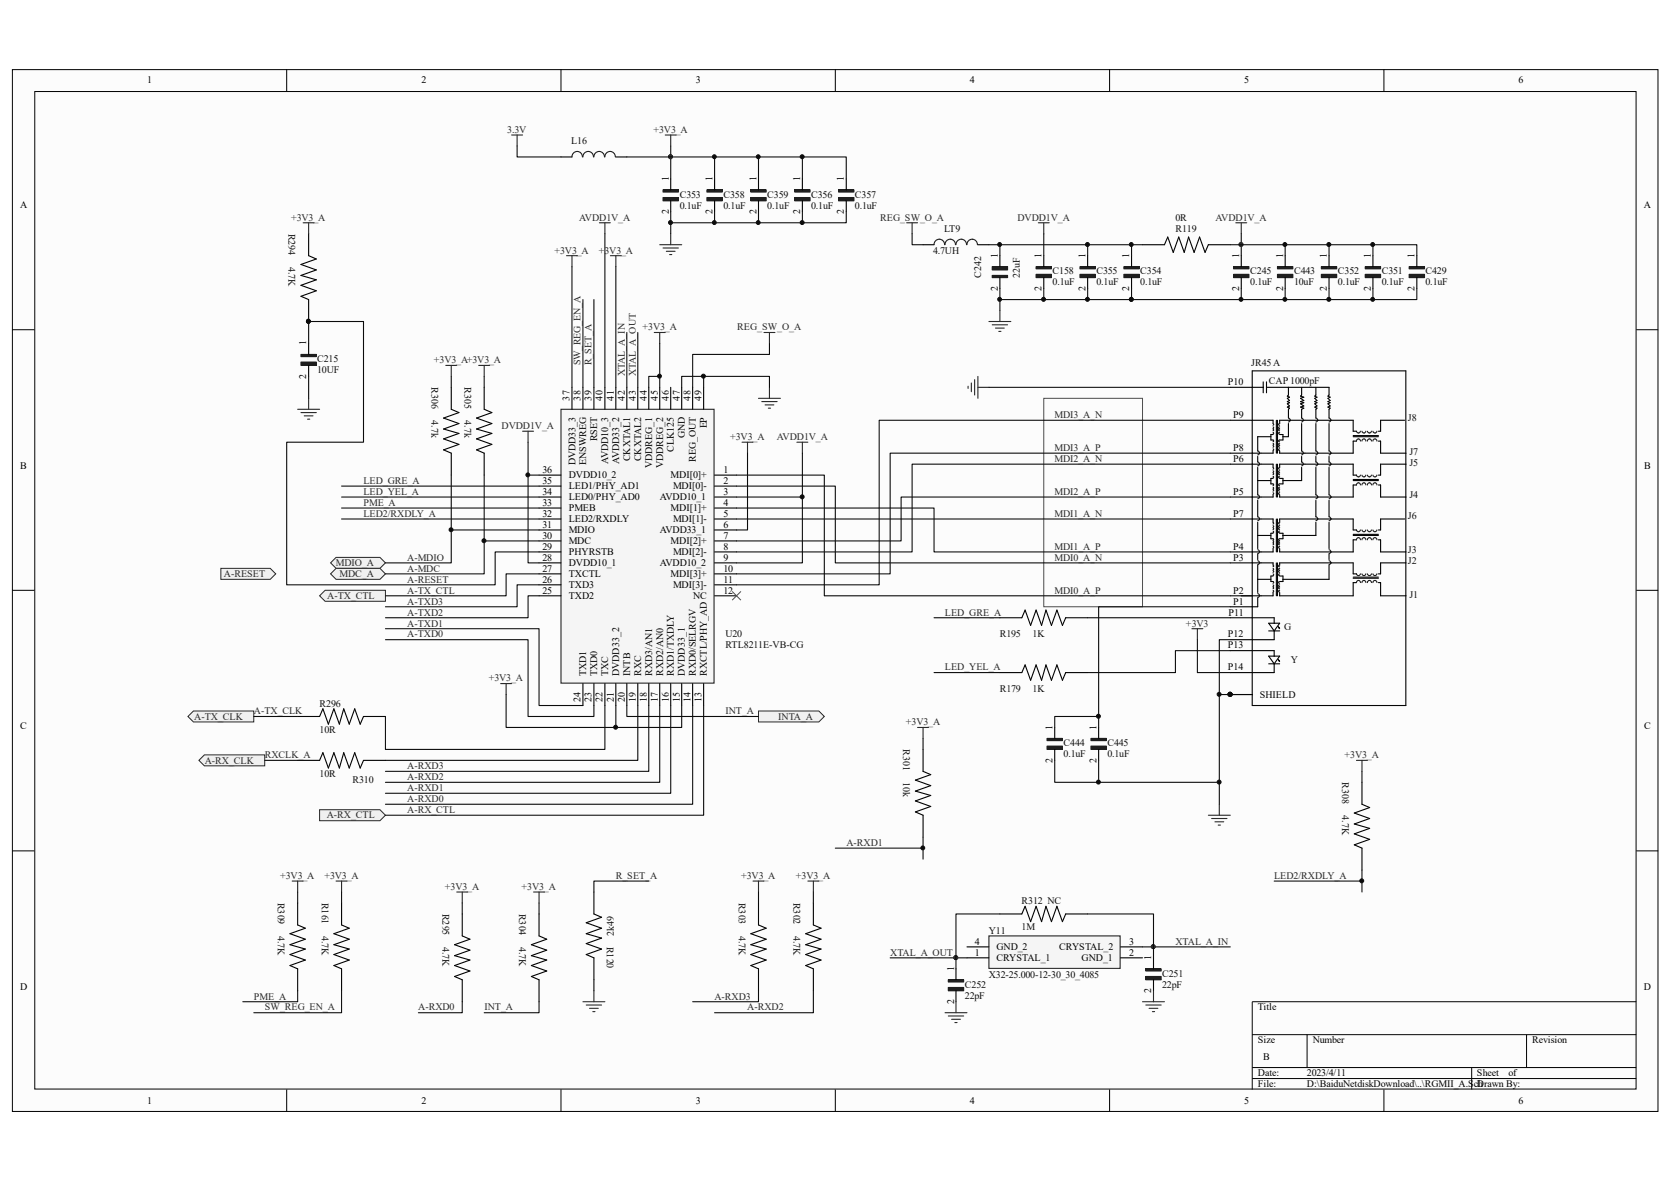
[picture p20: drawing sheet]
<svg xmlns="http://www.w3.org/2000/svg" width="297mm" height="210mm" viewBox="0 0 297 210" stroke-linecap="round" stroke-linejoin="round" font-family="sans-serif">
<defs><g id="words">
<g font-size="1.8">
<text x="26.2" y="14.8">1</text>
<text x="74.9" y="14.8">2</text>
<text x="123.7" y="14.8">3</text>
<text x="172.4" y="14.8">4</text>
<text x="221.1" y="14.8">5</text>
<text x="269.9" y="14.8">6</text>
<text x="118.9" y="32.2" transform="rotate(-90 118.9 32.2)">1</text>
<text x="126.7" y="32.2" transform="rotate(-90 126.7 32.2)">1</text>
<text x="134.5" y="32.2" transform="rotate(-90 134.5 32.2)">1</text>
<text x="142.2" y="32.2" transform="rotate(-90 142.2 32.2)">1</text>
<text x="150" y="32.2" transform="rotate(-90 150 32.2)">1</text>
<text x="3.6" y="37">A</text>
<text x="118.9" y="38.1" transform="rotate(-90 118.9 38.1)">2</text>
<text x="126.7" y="38.1" transform="rotate(-90 126.7 38.1)">2</text>
<text x="134.5" y="38.1" transform="rotate(-90 134.5 38.1)">2</text>
<text x="142.2" y="38.1" transform="rotate(-90 142.2 38.1)">2</text>
<text x="150" y="38.1" transform="rotate(-90 150 38.1)">2</text>
<text x="292.2" y="37">A</text>
<text x="177.4" y="45.8" transform="rotate(-90 177.4 45.8)">1</text>
<text x="185.2" y="45.8" transform="rotate(-90 185.2 45.8)">1</text>
<text x="193" y="45.8" transform="rotate(-90 193 45.8)">1</text>
<text x="200.7" y="45.8" transform="rotate(-90 200.7 45.8)">1</text>
<text x="220.3" y="45.8" transform="rotate(-90 220.3 45.8)">1</text>
<text x="228.1" y="45.8" transform="rotate(-90 228.1 45.8)">1</text>
<text x="235.9" y="45.8" transform="rotate(-90 235.9 45.8)">1</text>
<text x="243.7" y="45.8" transform="rotate(-90 243.7 45.8)">1</text>
<text x="251.5" y="45.8" transform="rotate(-90 251.5 45.8)">1</text>
<text x="177.4" y="51.7" transform="rotate(-90 177.4 51.7)">2</text>
<text x="185.2" y="51.7" transform="rotate(-90 185.2 51.7)">2</text>
<text x="193" y="51.7" transform="rotate(-90 193 51.7)">2</text>
<text x="200.7" y="51.7" transform="rotate(-90 200.7 51.7)">2</text>
<text x="220.3" y="51.7" transform="rotate(-90 220.3 51.7)">2</text>
<text x="228.1" y="51.7" transform="rotate(-90 228.1 51.7)">2</text>
<text x="235.9" y="51.7" transform="rotate(-90 235.9 51.7)">2</text>
<text x="243.7" y="51.7" transform="rotate(-90 243.7 51.7)">2</text>
<text x="251.5" y="51.7" transform="rotate(-90 251.5 51.7)">2</text>
<text x="54.4" y="61.4" transform="rotate(-90 54.4 61.4)">1</text>
<text x="54.4" y="67.4" transform="rotate(-90 54.4 67.4)">2</text>
<text x="101.3" y="71.2" transform="rotate(-90 101.3 71.2)">37</text>
<text x="103.2" y="71.2" transform="rotate(-90 103.2 71.2)">38</text>
<text x="105.2" y="71.2" transform="rotate(-90 105.2 71.2)">39</text>
<text x="107.1" y="71.2" transform="rotate(-90 107.1 71.2)">40</text>
<text x="109.1" y="71.2" transform="rotate(-90 109.1 71.2)">41</text>
<text x="111.1" y="71.2" transform="rotate(-90 111.1 71.2)">42</text>
<text x="113" y="71.2" transform="rotate(-90 113 71.2)">43</text>
<text x="115" y="71.2" transform="rotate(-90 115 71.2)">44</text>
<text x="116.9" y="71.2" transform="rotate(-90 116.9 71.2)">45</text>
<text x="118.9" y="71.2" transform="rotate(-90 118.9 71.2)">46</text>
<text x="120.8" y="71.2" transform="rotate(-90 120.8 71.2)">47</text>
<text x="122.8" y="71.2" transform="rotate(-90 122.8 71.2)">48</text>
<text x="124.7" y="71.2" transform="rotate(-90 124.7 71.2)">49</text>
<text x="218.3" y="68.4">P10</text>
<text x="121.8" y="77.9" transform="rotate(-90 121.8 77.9)">GND</text>
<text x="125.6" y="76.1" transform="rotate(-90 125.6 76.1)">EP</text>
<text x="219.2" y="74.4">P9</text>
<text x="3.6" y="83.3">B</text>
<text x="102.3" y="82.7" transform="rotate(-90 102.3 82.7)">DVDD33_3</text>
<text x="104.2" y="82.6" transform="rotate(-90 104.2 82.6)">ENSWREG</text>
<text x="106.2" y="78.4" transform="rotate(-90 106.2 78.4)">RSET</text>
<text x="108.1" y="82.5" transform="rotate(-90 108.1 82.5)">AVDD10_3</text>
<text x="110.1" y="82.5" transform="rotate(-90 110.1 82.5)">AVDD33_2</text>
<text x="112" y="82" transform="rotate(-90 112 82)">CKXTAL1</text>
<text x="114" y="82" transform="rotate(-90 114 82)">CKXTAL2</text>
<text x="115.9" y="83.2" transform="rotate(-90 115.9 83.2)">VDDREG_1</text>
<text x="117.9" y="83.2" transform="rotate(-90 117.9 83.2)">VDDREG_2</text>
<text x="119.8" y="80.3" transform="rotate(-90 119.8 80.3)">CLK125</text>
<text x="123.7" y="82.1" transform="rotate(-90 123.7 82.1)">REG_OUT</text>
<text x="219.2" y="82.1">P6</text>
<text x="219.2" y="80.2">P8</text>
<text x="292.3" y="83.3">B</text>
<text x="96.4" y="84.1">36</text>
<text x="96.4" y="86">35</text>
<text x="96.4" y="88">34</text>
<text x="96.4" y="89.9">33</text>
<text x="101.1" y="85">DVDD10_2</text>
<text x="101.1" y="87">LED1/PHY_AD1</text>
<text x="101.1" y="88.9">LED0/PHY_AD0</text>
<text x="117.3" y="88.9">AVDD10_1</text>
<text x="119.2" y="85">MDI[0]+</text>
<text x="119.6" y="87">MDI[0]-</text>
<text x="128.6" y="84.1">1</text>
<text x="128.6" y="86">2</text>
<text x="128.6" y="88">3</text>
<text x="128.6" y="89.9">4</text>
<text x="219.2" y="88">P5</text>
<text x="96.4" y="91.9">32</text>
<text x="96.4" y="93.8">31</text>
<text x="96.4" y="95.8">30</text>
<text x="101.1" y="90.9">PMEB</text>
<text x="101.1" y="92.8">LED2/RXDLY</text>
<text x="101.1" y="94.8">MDIO</text>
<text x="117.3" y="94.8">AVDD33_1</text>
<text x="119.2" y="90.9">MDI[1]+</text>
<text x="119.6" y="92.8">MDI[1]-</text>
<text x="128.6" y="91.9">5</text>
<text x="128.6" y="93.8">6</text>
<text x="128.6" y="95.8">7</text>
<text x="219.2" y="91.9">P7</text>
<text x="96.4" y="97.7">29</text>
<text x="96.4" y="99.7">28</text>
<text x="96.4" y="101.6">27</text>
<text x="101.1" y="96.7">MDC</text>
<text x="101.1" y="98.7">PHYRSTB</text>
<text x="101.1" y="100.6">DVDD10_1</text>
<text x="117.3" y="100.6">AVDD10_2</text>
<text x="119.2" y="96.7">MDI[2]+</text>
<text x="119.6" y="98.7">MDI[2]-</text>
<text x="128.6" y="97.7">8</text>
<text x="128.6" y="99.7">9</text>
<text x="128.6" y="101.6">10</text>
<text x="219.2" y="99.7">P3</text>
<text x="219.2" y="97.7">P4</text>
<text x="96.4" y="103.6">26</text>
<text x="96.4" y="105.5">25</text>
<text x="101.1" y="102.5">TXCTL</text>
<text x="101.1" y="104.6">TXD3</text>
<text x="101.1" y="106.5">TXD2</text>
<text x="119.2" y="102.5">MDI[3]+</text>
<text x="119.6" y="104.6">MDI[3]-</text>
<text x="123.2" y="106.5">NC</text>
<text x="128.6" y="103.6">11</text>
<text x="128.6" y="105.5">12</text>
<text x="219.2" y="107.5">P1</text>
<text x="219.2" y="105.5">P2</text>
<text x="218.3" y="113.3">P12</text>
<text x="218.4" y="109.4">P11</text>
<text x="218.3" y="119.1">P14</text>
<text x="218.3" y="115.2">P13</text>
<text x="103.2" y="124.8" transform="rotate(-90 103.2 124.8)">24</text>
<text x="104.2" y="120.2" transform="rotate(-90 104.2 120.2)">TXD1</text>
<text x="105.2" y="124.8" transform="rotate(-90 105.2 124.8)">23</text>
<text x="106.2" y="120.2" transform="rotate(-90 106.2 120.2)">TXD0</text>
<text x="107.1" y="124.8" transform="rotate(-90 107.1 124.8)">22</text>
<text x="108.1" y="120.2" transform="rotate(-90 108.1 120.2)">TXC</text>
<text x="109.1" y="124.8" transform="rotate(-90 109.1 124.8)">21</text>
<text x="110.1" y="120.2" transform="rotate(-90 110.1 120.2)">DVDD33_2</text>
<text x="111.1" y="124.8" transform="rotate(-90 111.1 124.8)">20</text>
<text x="112" y="120.2" transform="rotate(-90 112 120.2)">INTB</text>
<text x="113" y="124.8" transform="rotate(-90 113 124.8)">19</text>
<text x="114" y="120.2" transform="rotate(-90 114 120.2)">RXC</text>
<text x="115" y="124.8" transform="rotate(-90 115 124.8)">18</text>
<text x="115.9" y="120.2" transform="rotate(-90 115.9 120.2)">RXD3/AN1</text>
<text x="116.9" y="124.8" transform="rotate(-90 116.9 124.8)">17</text>
<text x="117.9" y="120.2" transform="rotate(-90 117.9 120.2)">RXD2/AN0</text>
<text x="118.9" y="124.8" transform="rotate(-90 118.9 124.8)">16</text>
<text x="119.8" y="120.2" transform="rotate(-90 119.8 120.2)">RXD1/TXDLY</text>
<text x="120.8" y="124.8" transform="rotate(-90 120.8 124.8)">15</text>
<text x="121.8" y="120.2" transform="rotate(-90 121.8 120.2)">DVDD33_1</text>
<text x="122.8" y="124.8" transform="rotate(-90 122.8 124.8)">14</text>
<text x="123.7" y="120.2" transform="rotate(-90 123.7 120.2)">RXD0/SELRGV</text>
<text x="124.7" y="124.8" transform="rotate(-90 124.7 124.8)">13</text>
<text x="125.6" y="120.2" transform="rotate(-90 125.6 120.2)">RXCTL/PHY_AD</text>
<text x="223.9" y="124.1">SHIELD</text>
<text x="3.6" y="129.6">C</text>
<text x="187.1" y="129.7" transform="rotate(-90 187.1 129.7)">1</text>
<text x="194.9" y="129.7" transform="rotate(-90 194.9 129.7)">1</text>
<text x="292.3" y="129.6">C</text>
<text x="187.1" y="135.7" transform="rotate(-90 187.1 135.7)">2</text>
<text x="194.9" y="135.7" transform="rotate(-90 194.9 135.7)">2</text>
<text x="173.3" y="167.9">4</text>
<text x="200.7" y="167.9">3</text>
<text x="169.6" y="172.6" transform="rotate(-90 169.6 172.6)">1</text>
<text x="173.3" y="169.9">1</text>
<text x="177.1" y="170.9">CRYSTAL_1</text>
<text x="177.1" y="168.9">GND_2</text>
<text x="188.3" y="168.9">CRYSTAL_2</text>
<text x="192.3" y="170.9">GND_1</text>
<text x="200.7" y="169.9">2</text>
<text x="204.6" y="170.6" transform="rotate(-90 204.6 170.6)">1</text>
<text x="3.6" y="176">D</text>
<text x="169.6" y="178.5" transform="rotate(-90 169.6 178.5)">2</text>
<text x="204.6" y="176.5" transform="rotate(-90 204.6 176.5)">2</text>
<text x="223.6" y="179.6">Title</text>
<text x="292.2" y="176">D</text>
<text x="223.6" y="185.4">Size</text>
<text x="233.3" y="185.4">Number</text>
<text x="272.4" y="185.4">Revision</text>
<text x="223.6" y="191.3">Date:</text>
<text x="224.5" y="188.4">B</text>
<text x="232.3" y="191.3">2023/4/11</text>
<text x="262.6" y="191.3">Sheet</text>
<text x="268.1" y="191.3">of</text>
<text x="26.2" y="196.2">1</text>
<text x="74.9" y="196.2">2</text>
<text x="123.7" y="196.2">3</text>
<text x="172.4" y="196.2">4</text>
<text x="221.1" y="196.2">5</text>
<text x="223.6" y="193.2">File:</text>
<text x="232.3" y="193.2">D:\BaiduNetdiskDownload\..\RGMII_A.Sch</text>
<text x="262.6" y="193.2">Drawn By:</text>
<text x="269.9" y="196.2">6</text>
</g>
<g font-size="1.8" fill="#262626">
<text x="90.2" y="23.6">3.3V</text>
<text x="116.2" y="23.6">+3V3_A</text>
<text x="51.7" y="39.2">+3V3_A</text>
<text x="103" y="39.2">AVDD1V_A</text>
<text x="156.5" y="39.2">REG_SW_O_A</text>
<text x="180.8" y="39.2">DVDD1V_A</text>
<text x="216.1" y="39.2">AVDD1V_A</text>
<text x="98.6" y="45.1">+3V3_A</text>
<text x="106.4" y="45.1">+3V3_A</text>
<text x="114.2" y="58.7">+3V3_A</text>
<text x="131.1" y="58.7">REG_SW_O_A</text>
<text x="77.1" y="64.5">+3V3_A+3V3_A</text>
<text x="103.2" y="65" transform="rotate(-90 103.2 65)">SW_REG_EN_A</text>
<text x="105.2" y="65" transform="rotate(-90 105.2 65)">R_SET_A</text>
<text x="111.1" y="66.9" transform="rotate(-90 111.1 66.9)">XTAL_A_IN</text>
<text x="113" y="66.9" transform="rotate(-90 113 66.9)">XTAL_A_OUT</text>
<text x="89.2" y="76.3">DVDD1V_A</text>
<text x="187.5" y="74.4">MDI3_A_N</text>
<text x="129.8" y="78.2">+3V3_A</text>
<text x="138.1" y="78.2">AVDD1V_A</text>
<text x="187.5" y="80.2">MDI3_A_P</text>
<text x="187.5" y="82.1">MDI2_A_N</text>
<text x="64.6" y="86">LED_GRE_A</text>
<text x="64.6" y="88">LED_YEL_A</text>
<text x="64.6" y="89.9">PME_A</text>
<text x="187.5" y="88">MDI2_A_P</text>
<text x="64.6" y="91.9">LED2/RXDLY_A</text>
<text x="187.5" y="91.9">MDI1_A_N</text>
<text x="59.7" y="100.6">MDIO_A</text>
<text x="72.4" y="99.7">A-MDIO</text>
<text x="72.4" y="101.6">A-MDC</text>
<text x="187.5" y="97.7">MDI1_A_P</text>
<text x="187.5" y="99.7">MDI0_A_N</text>
<text x="39.8" y="102.5">A-RESET</text>
<text x="58.2" y="106.5">A-TX_CTL</text>
<text x="60.4" y="102.5">MDC_A</text>
<text x="72.4" y="103.6">A-RESET</text>
<text x="72.4" y="105.5">A-TX_CTL</text>
<text x="72.4" y="107.5">A-TXD3</text>
<text x="187.5" y="105.5">MDI0_A_P</text>
<text x="72.4" y="109.4">A-TXD2</text>
<text x="72.4" y="111.4">A-TXD1</text>
<text x="72.4" y="113.3">A-TXD0</text>
<text x="168" y="109.4">LED_GRE_A</text>
<text x="210.8" y="111.4">+3V3</text>
<text x="168" y="119.1">LED_YEL_A</text>
<text x="86.9" y="121.1">+3V3_A</text>
<text x="34.5" y="127.9">A-TX_CLK</text>
<text x="45.1" y="126.9">A-TX_CLK</text>
<text x="128.9" y="126.9">INT_A</text>
<text x="138.3" y="127.9">INTA_A</text>
<text x="161" y="128.9">+3V3_A</text>
<text x="36.4" y="135.7">A-RX_CLK</text>
<text x="47.1" y="134.8">RXCLK_A</text>
<text x="72.4" y="136.8">A-RXD3</text>
<text x="239" y="134.8">+3V3_A</text>
<text x="72.4" y="138.7">A-RXD2</text>
<text x="72.4" y="140.6">A-RXD1</text>
<text x="72.4" y="142.6">A-RXD0</text>
<text x="58.1" y="145.5">A-RX_CTL</text>
<text x="72.4" y="144.5">A-RX_CTL</text>
<text x="150.5" y="150.4">A-RXD1</text>
<text x="49.8" y="156.2">+3V3_A</text>
<text x="57.7" y="156.2">+3V3_A</text>
<text x="79.1" y="158.2">+3V3_A</text>
<text x="92.7" y="158.2">+3V3_A</text>
<text x="109.5" y="156.2">R_SET_A</text>
<text x="131.7" y="156.2">+3V3_A</text>
<text x="141.5" y="156.2">+3V3_A</text>
<text x="226.5" y="156.2">LED2/RXDLY_A</text>
<text x="209" y="167.9">XTAL_A_IN</text>
<text x="158.2" y="169.9">XTAL_A_OUT</text>
<text x="45.1" y="177.6">PME_A</text>
<text x="47.1" y="179.6">SW_REG_EN_A</text>
<text x="74.3" y="179.6">A-RXD0</text>
<text x="86.1" y="179.6">INT_A</text>
<text x="127" y="177.6">A-RXD3</text>
<text x="132.8" y="179.6">A-RXD2</text>
</g>
<g font-size="1.8" fill="#0e0e0e">
<text x="101.5" y="25.6">L16</text>
<text x="120.8" y="35.2">C353</text>
<text x="128.6" y="35.2">C358</text>
<text x="136.4" y="35.2">C359</text>
<text x="144.2" y="35.2">C356</text>
<text x="152" y="35.2">C357</text>
<text x="51.3" y="41.6" transform="rotate(90 51.3 41.6)">R294</text>
<text x="120.8" y="37.1">0.1uF</text>
<text x="128.6" y="37.1">0.1uF</text>
<text x="136.4" y="37.1">0.1uF</text>
<text x="144.2" y="37.1">0.1uF</text>
<text x="152" y="37.1">0.1uF</text>
<text x="167.8" y="41.2">LT9</text>
<text x="209" y="41.2">R119</text>
<text x="209" y="39.2">0R</text>
<text x="51.3" y="47.4" transform="rotate(90 51.3 47.4)">4.7K</text>
<text x="165.9" y="45.2">4.7UH</text>
<text x="174.4" y="49.4" transform="rotate(-90 174.4 49.4)">C242</text>
<text x="181.3" y="49.4" transform="rotate(-90 181.3 49.4)">22uF</text>
<text x="187.1" y="48.8">C158</text>
<text x="187.1" y="50.7">0.1uF</text>
<text x="194.9" y="48.8">C355</text>
<text x="194.9" y="50.7">0.1uF</text>
<text x="202.7" y="48.8">C354</text>
<text x="202.7" y="50.7">0.1uF</text>
<text x="222.2" y="48.8">C245</text>
<text x="222.2" y="50.7">0.1uF</text>
<text x="230" y="48.8">C443</text>
<text x="230" y="50.7">10uF</text>
<text x="237.8" y="48.8">C352</text>
<text x="237.8" y="50.7">0.1uF</text>
<text x="245.6" y="48.8">C351</text>
<text x="245.6" y="50.7">0.1uF</text>
<text x="253.4" y="48.8">C429</text>
<text x="253.4" y="50.7">0.1uF</text>
<text x="56.4" y="64.4">C215</text>
<text x="222.4" y="65.1">JR45 A</text>
<text x="56.4" y="66.3">10UF</text>
<text x="76.7" y="68.8" transform="rotate(90 76.7 68.8)">R306</text>
<text x="82.5" y="68.8" transform="rotate(90 82.5 68.8)">R305</text>
<text x="225.6" y="68.3">CAP 1000pF</text>
<text x="76.7" y="74.7" transform="rotate(90 76.7 74.7)">4.7k</text>
<text x="82.5" y="74.7" transform="rotate(90 82.5 74.7)">4.7k</text>
<text x="250.3" y="74.9">J8</text>
<text x="250.5" y="80.8">J7</text>
<text x="250.5" y="82.9">J5</text>
<text x="250.5" y="88.6">J4</text>
<text x="250.3" y="92.2">J6</text>
<text x="250.3" y="98.3">J3</text>
<text x="250.3" y="100.3">J2</text>
<text x="250.5" y="106.3">J1</text>
<text x="128.9" y="113.3">U20</text>
<text x="177.7" y="113.3">R195</text>
<text x="183.6" y="113.3">1K</text>
<text x="228.3" y="111.9">G</text>
<text x="128.9" y="115.2">RTL8211E-VB-CG</text>
<text x="229.4" y="117.8">Y</text>
<text x="56.8" y="125.6">R296</text>
<text x="177.7" y="123">R179</text>
<text x="183.6" y="123">1K</text>
<text x="56.8" y="130.3">10R</text>
<text x="160.5" y="133.2" transform="rotate(90 160.5 133.2)">R301</text>
<text x="189.1" y="132.6">C444</text>
<text x="189.1" y="134.5">0.1uF</text>
<text x="196.8" y="132.6">C445</text>
<text x="196.8" y="134.5">0.1uF</text>
<text x="56.8" y="138.1">10R</text>
<text x="62.7" y="139.2">R310</text>
<text x="160.5" y="139" transform="rotate(90 160.5 139)">10k</text>
<text x="238.6" y="139" transform="rotate(90 238.6 139)">R308</text>
<text x="238.6" y="144.9" transform="rotate(90 238.6 144.9)">4.7K</text>
<text x="49.4" y="160.5" transform="rotate(90 49.4 160.5)">R309</text>
<text x="57.2" y="160.5" transform="rotate(90 57.2 160.5)">R161</text>
<text x="131.3" y="160.5" transform="rotate(90 131.3 160.5)">R303</text>
<text x="141.1" y="160.5" transform="rotate(90 141.1 160.5)">R302</text>
<text x="181.6" y="160.7">R312 NC</text>
<text x="49.4" y="166.4" transform="rotate(90 49.4 166.4)">4.7K</text>
<text x="57.2" y="166.4" transform="rotate(90 57.2 166.4)">4.7K</text>
<text x="78.7" y="162.4" transform="rotate(90 78.7 162.4)">R295</text>
<text x="92.3" y="162.4" transform="rotate(90 92.3 162.4)">R304</text>
<text x="109.1" y="166.4" transform="rotate(-90 109.1 166.4)">2k49</text>
<text x="131.3" y="166.4" transform="rotate(90 131.3 166.4)">4.7K</text>
<text x="141.1" y="166.4" transform="rotate(90 141.1 166.4)">4.7K</text>
<text x="175.8" y="166">Y11</text>
<text x="181.6" y="165.4">1M</text>
<text x="78.7" y="168.3" transform="rotate(90 78.7 168.3)">4.7K</text>
<text x="92.3" y="168.3" transform="rotate(90 92.3 168.3)">4.7K</text>
<text x="107.9" y="168.3" transform="rotate(90 107.9 168.3)">R120</text>
<text x="175.8" y="173.8">X32-25.000-12-30_30_4085</text>
<text x="206.6" y="173.6">C251</text>
<text x="171.5" y="175.5">C252</text>
<text x="171.5" y="177.5">22pF</text>
<text x="206.6" y="175.5">22pF</text>
</g>
</g></defs>
<path d="M2.3 12.5h292.4v185h-292.4z" fill="#fcfcfc"/>
<path d="M2.2 12.4h292.5v185.1h-292.5z" fill="none" stroke="#000" stroke-width=".18"/>
<path d="M6.3 16.4h284.5v177.2h-284.5z" fill="#fcfcfc"/>
<g fill="none" stroke="#000" stroke-width=".18">
<path d="M6.2 16.3h284.6v177.3h-284.6zM51 12.3v3.9M99.7 12.3v3.9M148.5 12.3v3.9M197.2 12.3v3.9M246 12.3v3.9M2.2 58.6h3.9M290.9 58.6h3.9M2.2 104.9h3.9M290.9 104.9h3.9M2.2 151.2h3.9M290.9 151.2h3.9"/>
<path d="M290.9 178h-68.3v15.6M51 193.6v3.9M99.7 193.6v3.9M148.5 193.6v3.9M197.2 193.6v3.9M222.6 183.9h68.3M222.6 189.7h68.3M222.6 191.7h68.3M232.4 183.9v5.8M246 193.6v3.9M261.6 189.7v3.9M271.4 183.9v5.8"/>
</g>
<g fill="#0e0e0e" stroke="#0e0e0e" stroke-width=".18">
<circle cx="119.2" cy="27.9" r=".35"/>
<circle cx="169.9" cy="170.2" r=".35"/>
<circle cx="205" cy="168.3" r=".34"/>
<circle cx="220.6" cy="43.5" r=".35"/>
</g>
<path d="M99.7 72.7h27.2v48.7h-27.2z" fill-rule="evenodd" fill="#f5f5f5" stroke="#262626" stroke-width=".2"/>
<g fill="none" stroke="#000" stroke-width=".2">
<path d="M101.7 68.8v3.9M103.6 68.8v3.9M105.6 68.8v3.9M107.5 68.8v3.9M109.5 68.8v3.9M111.4 68.8v3.9M113.4 68.8v3.9M115.3 68.8v3.9M117.3 68.8v3.9M119.2 68.8v3.9M121.2 68.8v3.9M123.1 68.8v3.9"/>
<path d="M125.1 68.8v3.9M218.7 68.8h5.9M218.7 74.7h7.6v.6M222.6 65.9h27.3v59.5h-27.3zM224.6 67.9v1.9M225.1 68.8h11.2v1.4l-.2 .2 .3 .2-.3 .2 .3 .4-.3 .2 .3 .2-.3 .2 .3 .4-.3 .2 .3 .1-.1 .2v1.6M225.1 67.9v1.9M225.9 77.6h-2.3v2.6M226.3 77.2h-.4v1h.4M226.9 74.7v5.8M227.1 74.7v5.8M227.5 75.3v-.6h13v1.9h.6"/>
<path d="M227.5 77.2h.6v1h-.6M229 68.8v1.4l-.2 .2 .4 .2-.4 .2 .4 .4-.4 .2 .4 .2-.4 .2 .4 .4-.4 .2 .4 .1-.2 .2v1.6M229 75.3v2.3h-.9M231.4 68.8v1.4l-.2 .2 .6 .2-.6 .2 .6 .4-.6 .2 .6 .2-.6 .2 .6 .4-.6 .2 .6 .1-.4 .2v1.6M231.4 75.3v4.9M233.9 68.8v1.4l-.2 .2 .4 .2-.4 .2 .4 .4-.4 .2 .4 .2-.4 .2 .4 .4-.4 .2 .4 .1-.2 .2v1.6M233.9 75.3v4.9M236.3 75.3v4.9M240.5 77.6h4.5M240.5 77.4h4.5M241.1 78.4h-.6v2.1h-13v-.3M245 78.4h.4v2.1h4.5"/>
<path d="M249.7 74.7h-4.3v1.9h-.4M95.8 84.4h3.9M95.8 86.4h3.9M95.8 88.3h3.9M95.8 90.3h3.9M95.8 92.2h3.9M95.8 94.2h3.9M95.8 96.1h3.9M95.8 98.1h3.9M127 84.4h3.9M127 86.4h3.9M127 88.3h3.9"/>
<path d="M127 90.3h3.9M127 92.2h3.9M127 94.2h3.9M127 96.1h3.9M127 98.1h3.9M218.7 92.2h7.6v.6M218.7 82.5h7.6v.6M223.6 95.2h2.3M223.6 85.4h2.3M223.6 81.1v1M223.6 83.1v4.9M223.6 88.9v3"/>
<path d="M223.6 92.8v4.7M223.6 98.5v1M226.3 88v.3h-7.6M226.3 97.5v.6h-7.6M226.3 80.2v.3h-7.6M226.3 85h-.4v1h.4M226.3 94.8h-.4v1h.4M226.9 82.5v5.8M226.9 92.2v5.9M227.1 82.5v5.8M227.1 92.2v5.9M227.5 83.1v-.6h13v1.9h.6"/>
<path d="M227.5 92.8v-.6h13v2h.6M227.5 85h.6v1h-.6M227.5 94.8h.6v1h-.6M231.4 81.1v1M231.4 83.1v2.3h-3.3M233.9 92.8v2.4h-5.8M233.9 81.1v1M233.9 83.1v4.9M233.9 88.9v3M236.3 81.1v1M236.3 83.1v4.9M236.3 88.9v3"/>
<path d="M236.3 92.8v4.7M236.3 98.5v1M240.5 95.2h4.5M240.5 85.4h4.5M240.5 95h4.5M240.5 85.2h4.5M241.1 86.2h-.6v2.1h-13v-.3M241.1 95.9h-.6v2.2h-13v-.6M245 86.2h.4v2.1h4.5M245 95.9h.4v2.2h4.5M249.7 92.2h-4.3v2h-.4M249.9 82.5h-4.5v1.9h-.4"/>
<path d="M95.8 100h3.9M95.8 102h3.9M95.8 103.9h3.9M95.8 105.9h3.9M127 100h3.9M127 102h3.9M127 103.9h3.9M127 105.9h3.9M218.7 100h7.6v.4M218.7 109.8h7.8v1M218.7 115.6h7.8v1M223.6 103h2.3"/>
<path d="M223.6 100.4v4.9M223.6 106.3v1.5h-4.9M225.5 118h2M225.5 116.6h2l-1 1.4zM225.5 112.1h2M225.5 110.8h2l-1 1.3zM226.3 105.3v.6h-7.6M226.3 102.4h-.4v1h.4M226.5 112.1v1.6h-7.8M226.5 118v1.5h-7.8M226.9 100v5.9M227.1 100v5.9"/>
<path d="M227.3 117.4h.1M227.3 111.5h.1M227.3 117.4l.2 .2M227.3 111.4v.1M227.3 117.2v.2M227.3 111.5l.2 .2M227.5 100.4v-.4h13v2h.6M227.5 102.4h.6v1h-.6M236.3 100.4v2.6h-8.2M240.5 102.8h4.5M240.5 102.6h4.5M241.1 103.6h-.6v2.3h-13v-.6"/>
<path d="M245 103.6h.4v2.3h4.5M249.9 100h-4.5v2h-.4M103.6 121.5v3.9M105.6 121.5v3.9M107.5 121.5v3.9M109.5 121.5v3.9M111.4 121.5v3.9M113.4 121.5v3.9M115.3 121.5v3.9M117.3 121.5v3.9M119.2 121.5v3.9M121.2 121.5v3.9"/>
<path d="M123.1 121.5v3.9M125.1 121.5v3.9M218.7 123.4h3.9"/>
</g>
<g fill="none" stroke="#1c1c1c" stroke-width=".2">
<path d="M226.3 75.3l.1 .2-.1 .1M226.3 76.8l.1 .2-.1 .1M226.3 79.8l.1 .1-.1 .2M226.3 79.2l.1 .2-.1 .1M226.3 78.8l.1 .2-.1 .1M226.3 78.2l.1 .2-.1 .1M226.3 76.3l.1 .1-.1 .2M226.3 75.9l.1 .1-.1 .2M227.5 79.8l-.2 .1 .2 .2M227.5 78.2l-.2 .2 .2 .1M227.5 75.3l-.2 .1 .2 .2M227.5 75.9l-.2 .1 .2 .2"/>
<path d="M227.5 76.3l-.2 .1 .2 .2M227.5 76.8l-.2 .2 .2 .1M227.5 78.8l-.2 .1 .2 .2M227.5 79.2l-.2 .1 .2 .2M229 74.3a.35 .35 0 0 1 .3 .4 .35 .35 0 0 1-.3 .3M231.4 74.3a.35 .35 0 0 1 .3 .4 .35 .35 0 0 1-.3 .3M233.9 74.3a.35 .35 0 0 1 .3 .4 .35 .35 0 0 1-.3 .3M236.3 74.3a.35 .35 0 0 1 .3 .4 .35 .35 0 0 1-.4 .3M241.8 78.4a.35 .35 0 0 0-.3-.4 .35 .35 0 0 0-.4 .4M241.8 76.6a.35 .35 0 0 1-.3 .4 .35 .35 0 0 1-.4-.4M242.8 78.4a.35 .35 0 0 0-.4-.4 .35 .35 0 0 0-.3 .4M242.8 76.6a.35 .35 0 0 1-.3 .4 .35 .35 0 0 1-.4-.4"/>
<path d="M243.8 78.4a.36 .36 0 0 0-.4-.4 .36 .36 0 0 0-.3 .4M243.8 76.6a.36 .36 0 0 1-.4 .4 .36 .36 0 0 1-.3-.4M244.8 78.4a.36 .36 0 0 0-.4-.4 .36 .36 0 0 0-.3 .4M244.8 76.6a.36 .36 0 0 1-.4 .4 .36 .36 0 0 1-.3-.4M223.6 82.1a.35 .35 0 0 1 .3 .4 .35 .35 0 0 1-.3 .3M223.6 91.9a.35 .35 0 0 1 .3 .3 .35 .35 0 0 1-.3 .4M223.6 99.7a.35 .35 0 0 1 .3 .3 .35 .35 0 0 1-.3 .4M223.6 97.7a.35 .35 0 0 1 .3 .4 .35 .35 0 0 1-.3 .3M223.6 88a.35 .35 0 0 1 .3 .3 .35 .35 0 0 1-.3 .4M223.6 80.2a.35 .35 0 0 1 .3 .3 .35 .35 0 0 1-.3 .4M226.3 92.8l.1 .2-.1 .1M226.3 94.4l.1 .2-.1 .1"/>
<path d="M226.3 97.1l.1 .2-.1 .1M226.3 96.5l.1 .2-.1 .1M226.3 96.2l.1 .1-.1 .1M226.3 95.8l.1 .1-.1 .2M226.3 93.8l.1 .2-.1 .1M226.3 93.4l.1 .2-.1 .1M226.3 83.1l.1 .2-.1 .1M226.3 84.6l.1 .2-.1 .1M226.3 87.6l.1 .1-.1 .2M226.3 87l.1 .2-.1 .1M226.3 86.6l.1 .2-.1 .1M226.3 86l.1 .2-.1 .1"/>
<path d="M226.3 84.1l.1 .1-.1 .2M226.3 83.7l.1 .1-.1 .2M227.5 97.1l-.2 .2 .2 .1M227.5 95.8l-.2 .1 .2 .2M227.5 92.8l-.2 .2 .2 .1M227.5 93.4l-.2 .2 .2 .1M227.5 93.8l-.2 .2 .2 .1M227.5 94.4l-.2 .1 .2 .2M227.5 96.2l-.2 .1 .2 .1M227.5 96.5l-.2 .2 .2 .1M227.5 87.6l-.2 .1 .2 .2M227.5 86l-.2 .2 .2 .1"/>
<path d="M227.5 83.1l-.2 .1 .2 .2M227.5 83.7l-.2 .1 .2 .2M227.5 84.1l-.2 .1 .2 .2M227.5 84.6l-.2 .2 .2 .1M227.5 86.6l-.2 .1 .2 .2M227.5 87l-.2 .1 .2 .2M231.4 82.1a.35 .35 0 0 1 .3 .4 .35 .35 0 0 1-.3 .3M231.4 80.2a.35 .35 0 0 1 .3 .3 .35 .35 0 0 1-.3 .4M233.9 91.9a.35 .35 0 0 1 .3 .3 .35 .35 0 0 1-.3 .4M233.9 88a.35 .35 0 0 1 .3 .3 .35 .35 0 0 1-.3 .4M233.9 82.1a.35 .35 0 0 1 .3 .4 .35 .35 0 0 1-.3 .3M233.9 80.2a.35 .35 0 0 1 .3 .3 .35 .35 0 0 1-.3 .4"/>
<path d="M236.3 99.7a.35 .35 0 0 1 .3 .3 .35 .35 0 0 1-.4 .4M236.3 97.7a.35 .35 0 0 1 .3 .4 .35 .35 0 0 1-.4 .3M236.3 91.9a.35 .35 0 0 1 .3 .3 .35 .35 0 0 1-.4 .4M236.3 88a.35 .35 0 0 1 .3 .3 .35 .35 0 0 1-.4 .4M236.3 82.1a.35 .35 0 0 1 .3 .4 .35 .35 0 0 1-.4 .3M236.3 80.2a.35 .35 0 0 1 .3 .3 .35 .35 0 0 1-.4 .4M241.8 95.9a.35 .35 0 0 0-.3-.3 .35 .35 0 0 0-.4 .3M241.8 94.2a.35 .35 0 0 1-.3 .3 .35 .35 0 0 1-.4-.3M241.8 86.2a.35 .35 0 0 0-.3-.4 .35 .35 0 0 0-.4 .4M241.8 84.4a.35 .35 0 0 1-.3 .4 .35 .35 0 0 1-.4-.4M242.8 95.9a.35 .35 0 0 0-.4-.3 .35 .35 0 0 0-.3 .3M242.8 94.2a.35 .35 0 0 1-.3 .3 .35 .35 0 0 1-.4-.3"/>
<path d="M242.8 86.2a.35 .35 0 0 0-.4-.4 .35 .35 0 0 0-.3 .4M242.8 84.4a.35 .35 0 0 1-.3 .4 .35 .35 0 0 1-.4-.4M243.8 95.9a.36 .36 0 0 0-.4-.3 .36 .36 0 0 0-.3 .3M243.8 94.2a.36 .36 0 0 1-.4 .3 .36 .36 0 0 1-.3-.3M243.8 86.2a.36 .36 0 0 0-.4-.4 .36 .36 0 0 0-.3 .4M243.8 84.4a.36 .36 0 0 1-.4 .4 .36 .36 0 0 1-.3-.4M244.8 95.9a.36 .36 0 0 0-.4-.3 .36 .36 0 0 0-.3 .3M244.8 94.2a.36 .36 0 0 1-.4 .3 .36 .36 0 0 1-.3-.3M244.8 86.2a.36 .36 0 0 0-.4-.4 .36 .36 0 0 0-.3 .4M244.8 84.4a.36 .36 0 0 1-.4 .4 .36 .36 0 0 1-.3-.4M223.6 105.5a.35 .35 0 0 1 .3 .4 .35 .35 0 0 1-.3 .3M226.3 100.4l.1 .2-.1 .1"/>
<path d="M226.3 102l.1 .2-.1 .1M226.3 104.9l.1 .2-.1 .1M226.3 104.3l.1 .2-.1 .1M226.3 104l.1 .1-.1 .1M226.3 103.4l.1 .1-.1 .2M226.3 101.4l.1 .2-.1 .1M226.3 101l.1 .2-.1 .1M227.5 104.9l-.2 .2 .2 .1M227.5 103.4l-.2 .1 .2 .2M227.5 100.4l-.2 .2 .2 .1M227.5 101l-.2 .2 .2 .1M227.5 101.4l-.2 .2 .2 .1"/>
<path d="M227.5 102l-.2 .1 .2 .2M227.5 104l-.2 .1 .2 .1M227.5 104.3l-.2 .2 .2 .1M241.8 103.5a.35 .35 0 0 0-.3-.3 .35 .35 0 0 0-.4 .4M241.8 102a.35 .35 0 0 1-.3 .3 .35 .35 0 0 1-.4-.3M242.8 103.5a.35 .35 0 0 0-.4-.3 .35 .35 0 0 0-.3 .4M242.8 102a.35 .35 0 0 1-.3 .3 .35 .35 0 0 1-.4-.3M243.8 103.5a.36 .36 0 0 0-.4-.3 .36 .36 0 0 0-.3 .4M243.8 102a.36 .36 0 0 1-.4 .3 .36 .36 0 0 1-.3-.3M244.8 103.5a.36 .36 0 0 0-.4-.3 .36 .36 0 0 0-.3 .4M244.8 102a.36 .36 0 0 1-.4 .3 .36 .36 0 0 1-.3-.3"/>
</g>
<circle cx="218.7" cy="123.4" r=".35" fill="#0e0e0e" stroke="#0e0e0e" stroke-width=".18"/>
<g fill="none" stroke="#262626" stroke-width=".2">
<path d="M106.5 39.6h2M107.5 39.6v1.9M92.9 76.6h1.9M93.9 76.6v2M134.8 70.8h3.9M135.4 71.4h2.7M136 72h1.6M136.6 72.5h.4M136.8 68.8v2M172.1 68.6v.4M172.7 68.1v1.5M173.3 67.5v2.7"/>
<path d="M173.8 66.9v3.9M173.8 68.8h2"/>
</g>
<path d="M186.1 132.6h2.8v.6h-2.8z" fill-rule="evenodd" fill="#1c1c1c"/>
<path d="M186.1 132.6h2.8v.6h-2.8zM186.1 131.2h2.8v.4h-2.8z" fill="none" stroke="#1c1c1c" stroke-width=".2"/>
<path d="M186.1 131.4h2.8" fill="none" stroke="#1c1c1c" stroke-width=".39"/>
<path d="M187.5 129.3v1.9M187.5 133.2v1.9" fill="none" stroke="#000" stroke-width=".2"/>
<path d="M193.9 132.6h2.8v.6h-2.8z" fill-rule="evenodd" fill="#1c1c1c"/>
<path d="M193.9 132.6h2.8v.6h-2.8zM193.9 131.2h2.8v.4h-2.8z" fill="none" stroke="#1c1c1c" stroke-width=".2"/>
<path d="M193.9 131.4h2.8" fill="none" stroke="#1c1c1c" stroke-width=".39"/>
<g fill="none" stroke="#000" stroke-width=".2">
<path d="M80.2 68.8v3.9l1.4 .6-2.7 1 2.7 1-2.7 1 2.7 .7-2.7 1 2.7 1-2.7 1 1.3 .5v3.9M86.1 68.8v3.9l1.3 .6-2.7 1 2.7 1-2.7 1 2.7 .7-2.7 1 2.7 1-2.7 1 1.4 .5v3.9M177.7 119.5h3.9l.6-1.3 1 2.7 1-2.7 1 2.7 .7-2.7 1 2.7 1-2.7 1 2.7 .5-1.4h3.9M177.7 109.8h3.9l.6-1.4 1 2.8 1-2.8 1 2.8 .7-2.8 1 2.8 1-2.8 1 2.8 .5-1.4h3.9M164.1 133.2v3.9l1.3 .6-2.7 1 2.7 .9-2.7 1 2.7 .8-2.7 1 2.7 .9-2.7 1 1.4 .6v3.9M195.3 129.3v1.9M195.3 133.2v1.9M242.1 139v3.9l1.4 .6-2.8 1 2.8 1-2.8 1 2.8 .7-2.8 1 2.8 1-2.8 1 1.4 .5v3.9M105.6 158.5v3.9l1.3 .6-2.7 1 2.7 1-2.7 1 2.7 .7-2.7 1 2.7 1-2.7 1 1.4 .5v3.9M52.9 160.5v3.9l1.4 .6-2.8 1 2.8 .9-2.8 1 2.8 .8-2.8 1 2.8 .9-2.8 1 1.4 .6v3.9M60.7 160.5v3.9l1.4 .6-2.7 1 2.7 .9-2.7 1 2.7 .8-2.7 1 2.7 .9-2.7 1 1.3 .6v3.9M82.2 162.4v3.9l1.3 .6-2.7 1 2.7 1-2.7 1 2.7 .7-2.7 1 2.7 1-2.7 1 1.4 .5v3.9"/>
<path d="M95.8 162.4v3.9l1.4 .6-2.7 1 2.7 1-2.7 1 2.7 .7-2.7 1 2.7 1-2.7 1 1.3 .5v3.9M134.8 160.5v3.9l1.4 .6-2.7 1 2.7 .9-2.7 1 2.7 .8-2.7 1 2.7 .9-2.7 1 1.3 .6v3.9M144.6 160.5v3.9l1.3 .6-2.7 1 2.7 .9-2.7 1 2.7 .8-2.7 1 2.7 .9-2.7 1 1.4 .6v3.9"/>
</g>
<g fill="none" stroke="#262626" stroke-width=".2">
<path d="M116.3 59.1h2M117.3 59.1v1.9M135.8 59.1h2M136.8 59.1v1.9M79.2 64.9h2M80.2 64.9v2M85.1 64.9h1.9M86.1 64.9v2M211.9 111.7h1.9M212.8 111.7v2M163.1 129.3h2M164.1 129.3v1.9"/>
<path d="M241.1 135.1h2M242.1 135.1v2M51.9 156.6h2M52.9 156.6v1.9M59.7 156.6h2M60.7 156.6v1.9M81.2 158.5h1.9M82.2 158.5v2M94.8 158.5h2M95.8 158.5v2M133.9 156.6h1.9M134.8 156.6v1.9"/>
<path d="M143.6 156.6h2M144.6 156.6v1.9M214.8 144.9h3.9M215.4 145.5h2.7M216 146.1h1.5M216.6 146.6h.3M216.7 142.9v2M103.6 178h3.9M104.2 178.6h2.7M104.8 179.2h1.6M105.4 179.8h.4M105.6 176.1v1.9"/>
</g>
<path d="M185.5 70.8h17.6v37h-17.6z" fill="none" stroke="#4c4c4c" stroke-width=".18"/>
<path d="M117.9 35.1h2.7v.6h-2.7z" fill-rule="evenodd" fill="#1c1c1c"/>
<path d="M117.9 35.1h2.7v.6h-2.7zM117.9 33.7h2.7v.4h-2.7z" fill="none" stroke="#1c1c1c" stroke-width=".2"/>
<path d="M117.9 33.9h2.7" fill="none" stroke="#1c1c1c" stroke-width=".39"/>
<path d="M119.2 31.8v1.9M119.2 35.7v1.9" fill="none" stroke="#000" stroke-width=".2"/>
<path d="M125.7 35.1h2.7v.6h-2.7z" fill-rule="evenodd" fill="#1c1c1c"/>
<path d="M125.7 35.1h2.7v.6h-2.7zM125.7 33.7h2.7v.4h-2.7z" fill="none" stroke="#1c1c1c" stroke-width=".2"/>
<path d="M125.7 33.9h2.7" fill="none" stroke="#1c1c1c" stroke-width=".39"/>
<path d="M127 31.8v1.9M127 35.7v1.9" fill="none" stroke="#000" stroke-width=".2"/>
<g fill="none" stroke="#262626" stroke-width=".2">
<path d="M118.3 24h1.9M119.2 24v1.9M100.7 45.4h1.9M101.7 45.4v2M108.5 45.4h1.9M109.5 45.4v2M117.3 43.5h3.9M117.9 44.1h2.7M118.4 44.7h1.6M119 45.2h.4M119.2 41.5v2M131.9 78.6h2"/>
<path d="M132.9 78.6v1.9M141.7 78.6h1.9M142.6 78.6v1.9M89 121.5h1.9M90 121.5v1.9"/>
</g>
<path d="M133.5 35.1h2.7v.6h-2.7z" fill-rule="evenodd" fill="#1c1c1c"/>
<path d="M133.5 35.1h2.7v.6h-2.7zM133.5 33.7h2.7v.4h-2.7z" fill="none" stroke="#1c1c1c" stroke-width=".2"/>
<path d="M133.5 33.9h2.7" fill="none" stroke="#1c1c1c" stroke-width=".39"/>
<path d="M134.8 31.8v1.9M134.8 35.7v1.9" fill="none" stroke="#000" stroke-width=".2"/>
<path d="M141.3 35.1h2.7v.6h-2.7z" fill-rule="evenodd" fill="#1c1c1c"/>
<path d="M141.3 35.1h2.7v.6h-2.7zM141.3 33.7h2.7v.4h-2.7z" fill="none" stroke="#1c1c1c" stroke-width=".2"/>
<path d="M141.3 33.9h2.7" fill="none" stroke="#1c1c1c" stroke-width=".39"/>
<path d="M142.6 31.8v1.9M142.6 35.7v1.9" fill="none" stroke="#000" stroke-width=".2"/>
<path d="M219.3 48.8h2.7v.5h-2.7z" fill-rule="evenodd" fill="#1c1c1c"/>
<path d="M219.3 48.8h2.7v.5h-2.7zM219.3 47.4h2.7v.4h-2.7z" fill="none" stroke="#1c1c1c" stroke-width=".2"/>
<path d="M219.3 47.6h2.7" fill="none" stroke="#1c1c1c" stroke-width=".39"/>
<path d="M220.6 45.4v2M220.6 49.3v2" fill="none" stroke="#000" stroke-width=".2"/>
<path d="M161.2 39.6h1.9M162.1 39.6v1.9M175.8 57.1h3.9M176.4 57.7h2.7M177 58.3h1.5M177.5 58.9h.4M177.7 55.2v1.9" fill="none" stroke="#262626" stroke-width=".2"/>
<path d="M175.8 166.3h23.3v5.8h-23.3z" fill-rule="evenodd" fill="#f5f5f5" stroke="#262626" stroke-width=".2"/>
<path d="M171.9 170.2h3.9M171.9 168.3h3.9M199.2 170.2h3.9M199.2 168.3h3.9" fill="none" stroke="#000" stroke-width=".2"/>
<path d="M168.6 175.5h2.7v.6h-2.7z" fill-rule="evenodd" fill="#1c1c1c"/>
<path d="M168.6 175.5h2.7v.6h-2.7zM168.6 174.1h2.7v.4h-2.7z" fill="none" stroke="#1c1c1c" stroke-width=".2"/>
<path d="M168.6 174.3h2.7" fill="none" stroke="#1c1c1c" stroke-width=".39"/>
<path d="M169.9 172.2v1.9M169.9 176.1v1.9" fill="none" stroke="#000" stroke-width=".2"/>
<path d="M168 180h3.9M169.9 178v2M168.6 180.6h2.7M169.2 181.2h1.5M169.7 181.7h.4" fill="none" stroke="#262626" stroke-width=".2"/>
<path d="M203.7 173.6h2.7v.5h-2.7z" fill-rule="evenodd" fill="#1c1c1c"/>
<path d="M203.7 173.6h2.7v.5h-2.7zM203.7 172.2h2.7v.4h-2.7z" fill="none" stroke="#1c1c1c" stroke-width=".2"/>
<path d="M203.7 172.4h2.7" fill="none" stroke="#1c1c1c" stroke-width=".39"/>
<path d="M205 170.2v2M205 174.1v2" fill="none" stroke="#000" stroke-width=".2"/>
<path d="M203.1 178h3.9M203.7 178.6h2.7M204.3 179.2h1.5M204.9 179.8h.3M205 176.1v1.9" fill="none" stroke="#262626" stroke-width=".2"/>
<path d="M184.2 48.8h2.7v.5h-2.7z" fill-rule="evenodd" fill="#1c1c1c"/>
<path d="M166 43.5a.94 .94 0 0 1 1-1 .94 .94 0 0 1 .9 1M168 43.5a.93 .93 0 0 1 .9-1 .93 .93 0 0 1 .9 1M169.9 43.5a.94 .94 0 0 1 1-1 .94 .94 0 0 1 .9 1M171.9 43.5a.93 .93 0 0 1 .9-1 .93 .93 0 0 1 .9 1M184.2 48.8h2.7v.5h-2.7zM184.2 47.4h2.7v.4h-2.7z" fill="none" stroke="#1c1c1c" stroke-width=".2"/>
<path d="M184.2 47.6h2.7" fill="none" stroke="#1c1c1c" stroke-width=".39"/>
<path d="M164.1 43.5h1.9M173.8 43.5h2M185.5 45.4v2M185.5 49.3v2" fill="none" stroke="#000" stroke-width=".2"/>
<path d="M184.6 39.6h1.9M185.5 39.6v1.9M219.7 39.6h1.9M220.6 39.6v1.9" fill="none" stroke="#262626" stroke-width=".2"/>
<path d="M176.4 47.4h2.7v.6h-2.7z" fill-rule="evenodd" fill="#1c1c1c"/>
<path d="M176.4 47.4h2.7v.6h-2.7zM176.4 49h2.7v.3h-2.7z" fill="none" stroke="#1c1c1c" stroke-width=".2"/>
<path d="M176.4 49.1h2.7" fill="none" stroke="#1c1c1c" stroke-width=".39"/>
<path d="M177.7 45.4v2M177.7 49.3v2M203.1 43.5h3.9l.6-1.4 1 2.8 .9-2.8 1 2.8 .8-2.8 1 2.8 .9-2.8 1 2.8 .6-1.4h3.9" fill="none" stroke="#000" stroke-width=".2"/>
<path d="M130.1 105.1l1.6 1.6M131.7 105.1l-1.6 1.6" fill="none" stroke="#4c4c4c" stroke-width=".18"/>
<g fill="#f0f0f0" stroke="#262626" stroke-width=".18">
<path d="M56.8 105.9l1-1h10.7v2h-10.7z" fill-rule="evenodd"/>
<path d="M33.4 127.3l1-.9h10.7v1.9h-10.7z" fill-rule="evenodd"/>
<path d="M58.8 100l.9-.9h7.8l1 .9-1 1h-7.8z" fill-rule="evenodd"/>
<path d="M59.7 101h7.8l1 1-1 1h-7.8l-.9-1z" fill-rule="evenodd"/>
<path d="M39.3 101h8.7l1 1-1 1h-8.7z" fill-rule="evenodd"/>
<path d="M56.8 143.9h10.7l1 1-1 1h-10.7z" fill-rule="evenodd"/>
<path d="M35.4 135.1l.9-.9h10.8v1.9h-10.8z" fill-rule="evenodd"/>
<path d="M134.8 126.4h10.8l.9 .9-.9 1h-10.8z" fill-rule="evenodd"/>
</g>
<g fill="none" stroke="#0e0e0e" stroke-width=".2">
<path d="M119.2 25.9v5.9M119.2 37.6v3.9M127 27.9v3.9M127 37.6v2M134.8 27.9v3.9M134.8 37.6v2M101.7 47.4v21.4M103.6 53.2v15.6M105.6 53.2v15.6M107.5 41.5v27.3M109.5 47.4v21.4M111.4 59.1v9.7"/>
<path d="M113.4 59.1v9.7M162.1 41.5v2h2M177.7 43.5v1.9M177.7 51.3v3.9M185.5 41.5v3.9M185.5 51.3v1.9M220.6 41.5v3.9M80.2 66.9v1.9M86.1 66.9v1.9M93.9 78.6v21.4h1.9M117.3 66.9h-2v1.9M117.3 61v7.8"/>
<path d="M121.2 68.8v-1.9h15.6v1.9M125.1 66.9v1.9M136.8 61v2h-13.7v5.8M175.8 68.8h42.9M218.7 74.7h-62.4v29.2h-25.4M60.7 92.2h35.1M60.7 88.3h35.1M60.7 86.4h35.1M60.7 90.3h35.1M80.2 84.4v15.6h-11.7M80.2 94.2h15.6M86.1 84.4v17.6h-17.6"/>
<path d="M86.1 96.1h9.7M93.9 84.4h1.9M130.9 90.3h35.1v7.8h52.7M130.9 86.4h17.6v13.6h70.2M130.9 84.4h15.6v21.5h72.2M130.9 92.2h87.8M130.9 88.3h11.7M132.9 80.5v13.7h-2M142.6 80.5v19.5h-11.7M218.7 80.5h-60.5v21.5h-27.3M218.7 82.5h-56.6v15.6h-31.2M218.7 88.3h-58.5v7.8h-29.3"/>
<path d="M68.5 111.7h27.3v13.7h7.8M68.5 113.7h25.4v13.6h11.7v-1.9M95.8 103.9h-3.9v3.9h-23.4M95.8 105.9h-1.9v3.9h-25.4M95.8 102h-5.8v3.9h-21.5M166 119.5h11.7M166 109.8h11.7M193.3 109.8h25.4M212.8 113.7v5.8h5.9M218.7 113.7h-2v29.2M218.7 107.8h-23.4v21.5M45.1 127.3h7.8"/>
<path d="M47.1 135.1h5.8M90 123.4v5.9h31.2v-3.9M109.5 125.4v3.9M111.4 125.4v1.9h23.4M113.4 125.4v9.7h-44.9M115.3 125.4v11.7h-46.8M117.3 125.4v13.6h-48.8M119.2 125.4v15.6h-50.7M123.1 125.4v17.5h-54.6M125.1 125.4v19.5h-56.6M164.1 131.2v2M187.5 135.1v3.9h29.2"/>
<path d="M195.3 127.3h-7.8v2M195.3 135.1v3.9M216.7 123.4h2M242.1 137.1v1.9M52.9 158.5v2M60.7 158.5v2M115.3 156.6h-9.7v1.9M134.8 158.5v2M144.6 158.5v2M148.5 150.7h15.6M164.1 148.8v3.9M226.5 156.6h15.6"/>
<path d="M242.1 154.6v3.9M52.9 176.1v1.9h-9.7M60.7 176.1v3.9h-15.6M82.2 178v2h-7.8M82.2 160.5v1.9M95.8 178v2h-9.7M95.8 160.5v1.9M105.6 174.1v2M134.8 176.1v1.9h-11.7M144.6 176.1v3.9h-17.6M158.2 170.2h13.7M203.1 168.3h15.6"/>
</g>
<g fill="#0e0e0e" stroke="#0e0e0e" stroke-width=".18">
<circle cx="195.3" cy="139" r=".35"/>
<circle cx="125" cy="66.9" r=".35"/>
<circle cx="195.3" cy="127.3" r=".35"/>
<circle cx="142.6" cy="88.3" r=".35"/>
<circle cx="93.8" cy="84.4" r=".35"/>
<circle cx="109.4" cy="129.3" r=".35"/>
<circle cx="216.7" cy="123.4" r=".35"/>
<circle cx="218.7" cy="123.4" r=".35"/>
<circle cx="216.7" cy="139" r=".35"/>
<circle cx="80.2" cy="94.2" r=".35"/>
<circle cx="117.2" cy="66.9" r=".35"/>
<circle cx="86" cy="96.1" r=".35"/>
<circle cx="164" cy="150.7" r=".35"/>
<circle cx="242.1" cy="156.6" r=".35"/>
<circle cx="127" cy="27.9" r=".35"/>
<circle cx="127" cy="39.6" r=".35"/>
<circle cx="134.8" cy="39.6" r=".35"/>
<circle cx="134.8" cy="27.9" r=".35"/>
<circle cx="177.7" cy="43.5" r=".35"/>
<circle cx="185.5" cy="53.2" r=".35"/>
<circle cx="54.8" cy="57.1" r=".35"/>
</g>
<path d="M54.9 41.5v3.9l1.3 .6-2.7 1 2.7 1-2.7 1 2.7 .7-2.7 1 2.7 1-2.7 1 1.4 .5v3.9M52.9 135.1h3.9l.6-1.3 1 2.7 1-2.7 .9 2.7 .8-2.7 1 2.7 1-2.7 .9 2.7 .6-1.4h3.9M52.9 127.3h3.9l.6-1.3 1 2.7 1-2.7 .9 2.7 .8-2.7 1 2.7 1-2.7 .9 2.7 .6-1.4h3.9" fill="none" stroke="#000" stroke-width=".2"/>
<path d="M53.5 64.4h2.7v.5h-2.7z" fill-rule="evenodd" fill="#1c1c1c"/>
<path d="M101.7 27.9a.93 .93 0 0 1 .9-1 .93 .93 0 0 1 .9 1M103.6 27.9a.94 .94 0 0 1 1-1 .94 .94 0 0 1 .9 1M105.6 27.9a.94 .94 0 0 1 .9-1 .94 .94 0 0 1 .9 1M107.5 27.9a.93 .93 0 0 1 1-1 .93 .93 0 0 1 .9 1M53.5 64.4h2.7v.5h-2.7zM53.5 63h2.7v.4h-2.7z" fill="none" stroke="#1c1c1c" stroke-width=".2"/>
<path d="M53.5 63.2h2.7" fill="none" stroke="#1c1c1c" stroke-width=".39"/>
<path d="M99.7 27.9h2M109.5 27.9h1.9M54.9 61v2M54.9 64.9v2" fill="none" stroke="#000" stroke-width=".2"/>
<path d="M53.9 39.6h1.9M54.9 39.6v1.9M90.9 24h2M91.9 24v1.9M52.9 72.7h3.9M53.5 73.3h2.7M54.1 73.9h1.5M54.7 74.5h.4M54.9 70.8v1.9" fill="none" stroke="#262626" stroke-width=".2"/>
<path d="M91.9 25.9v2h7.8M54.9 66.9v3.9" fill="none" stroke="#0e0e0e" stroke-width=".2"/>
<path d="M149.1 35.1h2.7v.6h-2.7z" fill-rule="evenodd" fill="#1c1c1c"/>
<path d="M149.1 35.1h2.7v.6h-2.7zM149.1 33.7h2.7v.4h-2.7z" fill="none" stroke="#1c1c1c" stroke-width=".2"/>
<path d="M149.1 33.9h2.7" fill="none" stroke="#1c1c1c" stroke-width=".39"/>
<path d="M150.4 31.8v1.9M150.4 35.7v1.9" fill="none" stroke="#000" stroke-width=".2"/>
<path d="M227.1 48.8h2.7v.5h-2.7z" fill-rule="evenodd" fill="#1c1c1c"/>
<path d="M227.1 48.8h2.7v.5h-2.7zM227.1 47.4h2.7v.4h-2.7z" fill="none" stroke="#1c1c1c" stroke-width=".2"/>
<path d="M227.1 47.6h2.7" fill="none" stroke="#1c1c1c" stroke-width=".39"/>
<path d="M228.5 45.4v2M228.5 49.3v2" fill="none" stroke="#000" stroke-width=".2"/>
<path d="M192 48.8h2.7v.5h-2.7z" fill-rule="evenodd" fill="#1c1c1c"/>
<path d="M192 48.8h2.7v.5h-2.7zM192 47.4h2.7v.4h-2.7z" fill="none" stroke="#1c1c1c" stroke-width=".2"/>
<path d="M192 47.6h2.7" fill="none" stroke="#1c1c1c" stroke-width=".39"/>
<path d="M193.3 45.4v2M193.3 49.3v2" fill="none" stroke="#000" stroke-width=".2"/>
<path d="M193.3 51.3v1.9" fill="none" stroke="#0e0e0e" stroke-width=".2"/>
<circle cx="193.3" cy="53.2" r=".35" fill="#0e0e0e" stroke="#0e0e0e" stroke-width=".18"/>
<path d="M199.8 48.8h2.7v.5h-2.7z" fill-rule="evenodd" fill="#1c1c1c"/>
<path d="M199.8 48.8h2.7v.5h-2.7zM199.8 47.4h2.7v.4h-2.7z" fill="none" stroke="#1c1c1c" stroke-width=".2"/>
<path d="M199.8 47.6h2.7" fill="none" stroke="#1c1c1c" stroke-width=".39"/>
<path d="M201.1 45.4v2M201.1 49.3v2" fill="none" stroke="#000" stroke-width=".2"/>
<path d="M177.7 53.2h23.4M193.3 43.5v1.9M201.1 43.5v1.9" fill="none" stroke="#0e0e0e" stroke-width=".2"/>
<g fill="#0e0e0e" stroke="#0e0e0e" stroke-width=".18">
<circle cx="201.1" cy="43.5" r=".35"/>
<circle cx="193.3" cy="43.5" r=".35"/>
<circle cx="201.1" cy="53.2" r=".35"/>
<circle cx="177.7" cy="53.2" r=".35"/>
</g>
<path d="M234.9 48.8h2.7v.5h-2.7z" fill-rule="evenodd" fill="#1c1c1c"/>
<path d="M234.9 48.8h2.7v.5h-2.7zM234.9 47.4h2.7v.4h-2.7z" fill="none" stroke="#1c1c1c" stroke-width=".2"/>
<path d="M234.9 47.6h2.7" fill="none" stroke="#1c1c1c" stroke-width=".39"/>
<path d="M236.3 45.4v2M236.3 49.3v2" fill="none" stroke="#000" stroke-width=".2"/>
<path d="M236.3 51.3v1.9" fill="none" stroke="#0e0e0e" stroke-width=".2"/>
<circle cx="236.2" cy="53.2" r=".35" fill="#0e0e0e" stroke="#0e0e0e" stroke-width=".18"/>
<path d="M242.7 48.8h2.7v.5h-2.7z" fill-rule="evenodd" fill="#1c1c1c"/>
<path d="M242.7 48.8h2.7v.5h-2.7zM242.7 47.4h2.7v.4h-2.7z" fill="none" stroke="#1c1c1c" stroke-width=".2"/>
<path d="M242.7 47.6h2.7" fill="none" stroke="#1c1c1c" stroke-width=".39"/>
<path d="M244.1 45.4v2M244.1 49.3v2" fill="none" stroke="#000" stroke-width=".2"/>
<path d="M244.1 51.3v1.9" fill="none" stroke="#0e0e0e" stroke-width=".2"/>
<circle cx="244" cy="53.2" r=".35" fill="#0e0e0e" stroke="#0e0e0e" stroke-width=".18"/>
<path d="M250.5 48.8h2.7v.5h-2.7z" fill-rule="evenodd" fill="#1c1c1c"/>
<path d="M250.5 48.8h2.7v.5h-2.7zM250.5 47.4h2.7v.4h-2.7z" fill="none" stroke="#1c1c1c" stroke-width=".2"/>
<path d="M250.5 47.6h2.7" fill="none" stroke="#1c1c1c" stroke-width=".39"/>
<path d="M251.9 45.4v2M251.9 49.3v2M177.7 162.4h3.9l.6-1.3 1 2.7 1-2.7 1 2.7 .7-2.7 1 2.7 1-2.7 1 2.7 .5-1.4h3.9" fill="none" stroke="#000" stroke-width=".2"/>
<g fill="none" stroke="#0e0e0e" stroke-width=".2">
<path d="M111.4 27.9h39v3.9M142.6 27.9v3.9M142.6 37.6v2M150.4 37.6v2h-31.2M175.8 43.5h27.3M201.1 51.3v1.9h50.8v-1.9M218.7 43.5h33.2v1.9M220.6 51.3v1.9M228.5 43.5v1.9M228.5 51.3v1.9M236.3 43.5v1.9M244.1 43.5v1.9"/>
<path d="M54.9 61v-3.9h9.7v21.5h-13.6v25.3h37v-5.8h7.8M218.7 115.6h-9.8v3.9h-15.6M107.5 125.4v7.8h-39v-5.9M177.7 162.4h-7.8v9.8M193.3 162.4h11.7v7.8"/>
</g>
<g fill="#0e0e0e" stroke="#0e0e0e" stroke-width=".18">
<circle cx="244" cy="43.5" r=".35"/>
<circle cx="236.2" cy="43.5" r=".35"/>
<circle cx="220.6" cy="53.2" r=".35"/>
<circle cx="54.8" cy="57.1" r=".35"/>
<circle cx="142.6" cy="27.9" r=".35"/>
<circle cx="119.2" cy="39.6" r=".35"/>
<circle cx="142.6" cy="39.6" r=".35"/>
<circle cx="228.4" cy="43.5" r=".35"/>
<circle cx="201.1" cy="53.2" r=".35"/>
<circle cx="228.4" cy="53.2" r=".35"/>
</g>
<g fill="#262626" stroke="#262626" stroke-width=".18">
<circle cx="169.9" cy="170.2" r=".35"/>
<circle cx="205" cy="168.3" r=".34"/>
<circle cx="119.2" cy="27.9" r=".35"/>
<circle cx="220.6" cy="43.5" r=".35"/>
</g>
<use href="#words"/>
</svg>
